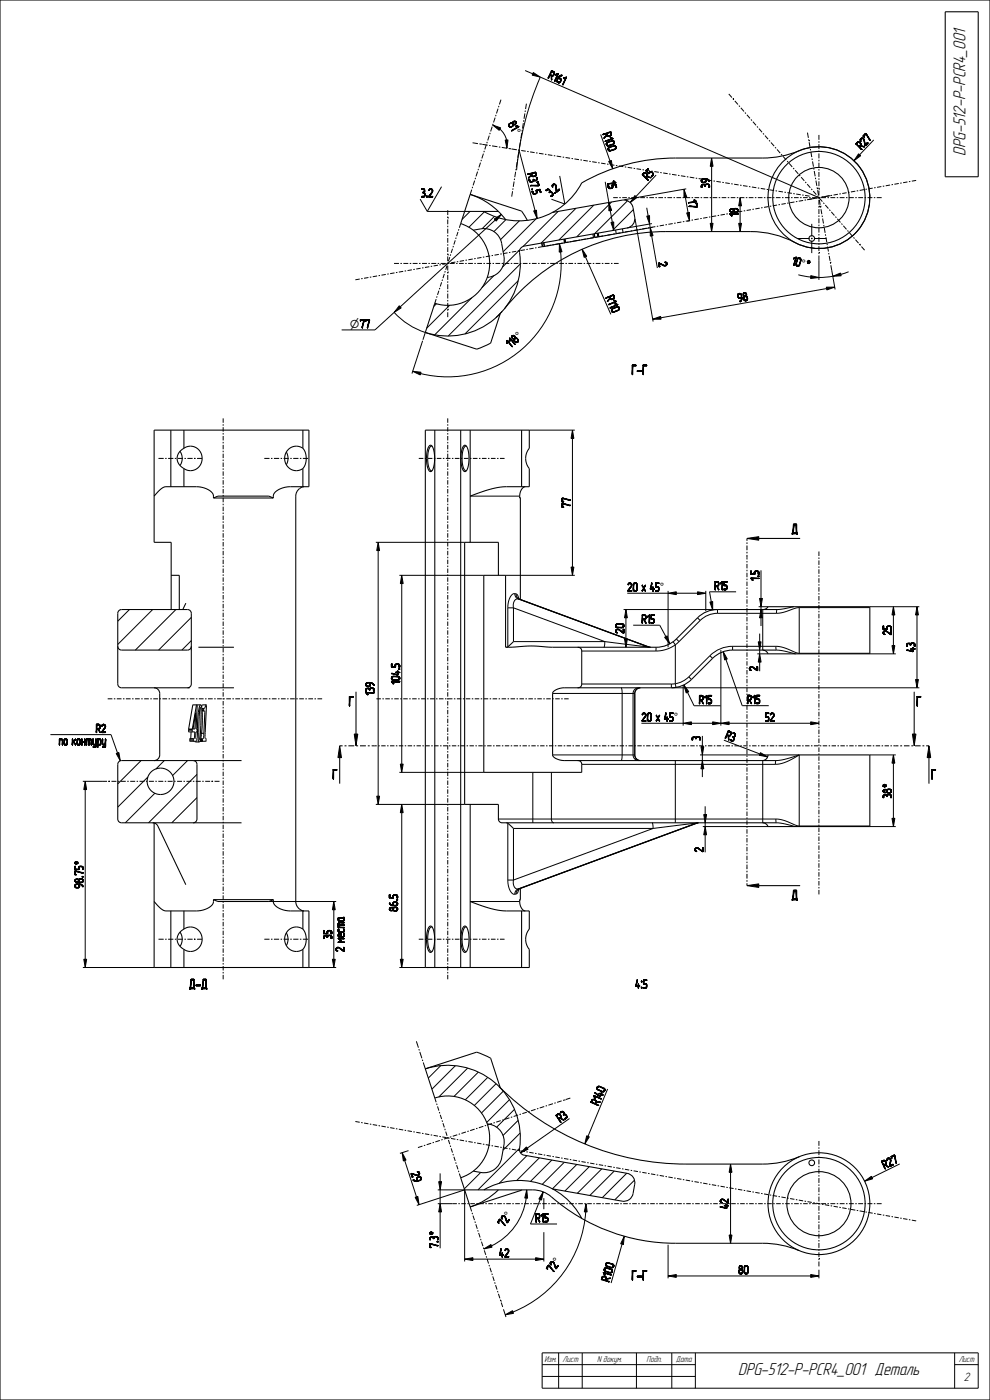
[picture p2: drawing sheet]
<svg xmlns="http://www.w3.org/2000/svg" width="420mm" height="594mm" viewBox="0 0 420 594" stroke-linecap="round" stroke-linejoin="round" font-family="sans-serif">
<defs><g id="words">
<g font-size="7.6">
<text x="409.6" y="66.2" transform="rotate(-90 409.6 66.2)">DPG-512-P-PCR4_001</text>
<text x="313.2" y="583.4">DPG-512-P-PCR4_001 Деталь</text>
</g>
<g font-size="5.9">
<text x="265.7" y="158.9">Г-Г</text>
<text x="77.4" y="419.5">Д-Д</text>
<text x="265.7" y="543.1">Г-Г</text>
</g>
<text font-size="5.3" x="408.9" y="585.8">2</text>
<g font-size="5.1">
<text x="232.3" y="33.1" transform="rotate(23 232.3 33.1)">R161</text>
<text x="215.3" y="52.6" transform="rotate(59 215.3 52.6)">81</text>
<text x="255.7" y="56.8" transform="rotate(71 255.7 56.8)">R100</text>
<text x="365.4" y="63.7" transform="rotate(-46 365.4 63.7)">R27</text>
<text x="223.8" y="73.6" transform="rotate(75 223.8 73.6)">R37.5</text>
<text x="257.6" y="77" transform="rotate(80 257.6 77)">15</text>
<text x="274.8" y="76.8" transform="rotate(-47 274.8 76.8)">R5</text>
<text x="178.6" y="83.6">3.2</text>
<text x="233.6" y="83.6" transform="rotate(-40 233.6 83.6)">3.2</text>
<text x="301" y="79.8" transform="rotate(-90 301 79.8)">39</text>
<text x="291.9" y="85" transform="rotate(80 291.9 85)">17</text>
<text x="313.1" y="91.9" transform="rotate(-90 313.1 91.9)">18</text>
<text x="279.3" y="111.4" transform="rotate(80 279.3 111.4)">2</text>
<text x="335.7" y="112.2" transform="rotate(15 335.7 112.2)">10°*</text>
<text x="256.9" y="126.2" transform="rotate(66 256.9 126.2)">R110</text>
<text x="313.1" y="128.2" transform="rotate(-10 313.1 128.2)">98</text>
<text x="216.5" y="147.8" transform="rotate(-41 216.5 147.8)">118</text>
<text x="242" y="215.6" transform="rotate(-90 242 215.6)">77</text>
<text x="266.1" y="250.8">20х 45°</text>
<text x="303" y="250.2">R15</text>
<text x="322" y="246.5" transform="rotate(-90 322 246.5)">1.5</text>
<text x="264.7" y="268.9" transform="rotate(-90 264.7 268.9)">20</text>
<text x="272.1" y="264.4">R15</text>
<text x="378.2" y="269.5" transform="rotate(-90 378.2 269.5)">25</text>
<text x="388.1" y="276.7" transform="rotate(-90 388.1 276.7)">43</text>
<text x="321.4" y="284.8" transform="rotate(-90 321.4 284.8)">2</text>
<text x="169.6" y="290.4" transform="rotate(-90 169.6 290.4)">104.5</text>
<text x="158.7" y="295.1" transform="rotate(-90 158.7 295.1)">139 H9</text>
<text x="296.5" y="298.6">R15</text>
<text x="316.9" y="298.5">R15</text>
<text x="272.1" y="306">20х 45°</text>
<text x="324.5" y="306">52</text>
<text x="40.6" y="310.8">R2</text>
<text x="24.9" y="316.1">по контуру</text>
<text x="297.1" y="314.2" transform="rotate(-90 297.1 314.2)">3</text>
<text x="307.4" y="313.2" transform="rotate(21 307.4 313.2)">R3</text>
<text x="378.2" y="338.8" transform="rotate(-90 378.2 338.8)">38*</text>
<text x="298.3" y="361.6" transform="rotate(-90 298.3 361.6)">2</text>
<text x="35.3" y="367.2" transform="rotate(-90 35.3 367.2)">*</text>
<text x="35.3" y="377" transform="rotate(-90 35.3 377)">98.75</text>
<text x="168.7" y="386.8" transform="rotate(-90 168.7 386.8)">86.5 h10</text>
<text x="140.7" y="398.5" transform="rotate(-90 140.7 398.5)">35</text>
<text x="146" y="403.9" transform="rotate(-90 146 403.9)">2 места</text>
<text x="267.6" y="419.3">4:5</text>
<text x="253.8" y="469.3" transform="rotate(-67 253.8 469.3)">R140</text>
<text x="237.6" y="476.3" transform="rotate(-35 237.6 476.3)">R3</text>
<text x="174.3" y="497.7" transform="rotate(72 174.3 497.7)">29</text>
<text x="375.2" y="496" transform="rotate(-26 375.2 496)">R27</text>
<text x="309.1" y="513" transform="rotate(-90 309.1 513)">42</text>
<text x="213.7" y="520.9" transform="rotate(-54 213.7 520.9)">72°</text>
<text x="227.1" y="518.5">R15</text>
<text x="185.8" y="529.6" transform="rotate(-90 185.8 529.6)">7.3*</text>
<text x="211.7" y="533.4">42</text>
<text x="234.4" y="540.4" transform="rotate(-54 234.4 540.4)">72°</text>
<text x="258.4" y="544.2" transform="rotate(-74 258.4 544.2)">R100</text>
<text x="313.2" y="540.5">80</text>
</g>
<g font-size="4.8">
<text x="217.3" y="55.8" transform="rotate(58 217.3 55.8)">°</text>
<text x="339.4" y="113.1" transform="rotate(15 339.4 113.1)">°</text>
<text x="148.4" y="139.1">⌀77</text>
<text x="148.4" y="139.1">⌀</text>
<text x="220.5" y="144.4" transform="rotate(-41 220.5 144.4)">°</text>
<text x="279.9" y="250.8">°</text>
<text x="285.9" y="306">°</text>
<text x="216.4" y="517.2" transform="rotate(-54 216.4 517.2)">°</text>
<text x="237.1" y="536.7" transform="rotate(-54 237.1 536.7)">°</text>
</g>
<g font-size="3.8">
<text x="231" y="577.8">Изм.</text>
<text x="238.7" y="577.8">Лист</text>
<text x="253.3" y="577.8">N докум.</text>
<text x="274.3" y="577.8">Подп.</text>
<text x="286.7" y="577.8">Дата</text>
<text x="406.7" y="577.8">Лист</text>
</g>
</g></defs>
<g fill="#000">
<path d="M226.2 30.8l3 1.9-3.4-.8zM209 53.1l3.4 1.1-.6 1.1zM214.3 59.4h1.2l-.4 3.5zM258.2 68.5l1.2-.4 .5 3.5zM301.9 67.1l.6 3.5h-1.2zM364.3 65.3l.8 .8-2.8 2.1zM209.7 92.9l3-1.9-2.2 2.8zM226.4 89.5l1.2-.3 .3 3.5zM258.3 85.9l1.2 3.4-1.2 .2zM259.2 94.4l1.2-.2v3.5zM269.3 83l.9 .8-2.8 2.1zM274.4 91.7l1.2-.2v3.5z"/>
<path d="M275.9 96.6l1.2 3.4-1.2 .2zM290.2 80.3l1.2 3.3-1.2 .2zM291.3 90.3l1.2-.2v3.6zM301.3 94.8h1.2l-.6 3.5zM314 83.9l.6 3.5h-1.2zM313.4 94.8h1.2l-.6 3.5zM237.3 103.4l1.1 3.4-1.2 .2zM247 105.8l1.9 2.9-1.1 .5zM344 117l3.4 .7-3.5 .5zM353.3 117.2l3.3-1.3 .3 1.1zM169.4 129.7l.8 .9-3 1.9zM276.9 135.4l3.4-1.2 .2 1.2z"/>
<path d="M350.6 121.8h3.5l-3.3 1.2zM175.1 157.5l3.5 .4-.3 1.2zM242.9 182.5l.6 3.5h-1.2zM160.4 230.1l.6 3.5h-1.2zM316.9 228.5l5-.8v1.5zM336 226.6l.3-.1zM336 226.6h.3zM336 226.6l.2 .1zM336.9 222.7l-.3 3.5h-.3zM336.1 226.2h.5zM336 226.3l.3 .2-.3 .1zM336.6 222.6h1.4z"/>
<path d="M336.6 222.5h1.4zM336.1 226.2h1.6zM336.7 222.5h1.2zM336.6 222.6l.3 .1-.6 3.5zM336.9 222.7l1.1-.1zM337.7 226.2h.5zM336.3 226.5l2-.2zM338 226.5l.3-.2zM338 226.6l.3-.3zM338 226.6h.3zM338 226.6l.2 .1zM170.4 244.1l.6 3.5h-1.2z"/>
<path d="M242.3 240.6h1.2l-.6 3.5zM265.5 258.6l.6 3.5h-1.2zM283.4 251.7l3.5-.6v1.2zM295.9 251.1l3.5 .6-3.5 .6zM301.2 255.4l1.1-.2 .1 3.6zM322.2 253.9h1.2l-.6 3.5zM322.8 258.6l.6 3.5h-1.2zM379 257.4l.6 3.5h-1.2zM389 257.4l.6 3.5h-1.2zM264.9 271.1h1.2l-.6 3.5zM282 270.4l1-.6 1.2 3.4zM306.8 276.5l1.7 3.1-1.1 .4z"/>
<path d="M322.3 277.4l.6 3.5h-1.2zM321.7 272.3h1.2l-.6 3.5zM378.4 273.9h1.2l-.6 3.5zM148.2 295.6h1.7zM148.2 295.7h1.7zM148.2 299.4h.3zM148.2 295.6h1.6zM148.2 299.5l.2-.1zM148.3 295.5h1.5zM148.2 299.4h.2zM148.3 295.5h1.4zM148.5 295.8h1.3z"/>
<path d="M148.2 295.6l1.6-.1zM148.5 295.8l1.4-.1zM290.1 290.6l2.1 2.9-1.1 .5zM389 295.6h1.7zM389 295.7h1.7zM389 299.4h.3zM389 295.6h1.6zM388.4 288.3h1.2l-.6 3.5zM389 299.5l.2-.1zM389.1 295.5h1.5zM389 299.4h.2zM389.1 295.5h1.4z"/>
<path d="M389.3 295.8h1.3zM389 295.6l1.6-.1zM389.3 295.8l1.4-.1zM144.1 316.4l.8 5h-1.5zM150.3 311.4h1.5l-.8 5zM289.8 306.9l3.5-.6v1.2zM305.8 306.9l3.5-.6v1.2zM302.3 306.3l3.5 .6-3.5 .6zM343.9 306.3l3.5 .6-3.5 .6zM387.1 311.4h1.5l-.8 5zM394.1 316.4l.8 5h-1.6zM36.2 331.5l.6 3.5h-1.2z"/>
<path d="M49.3 319.7l1.1-.4 .6 3.5zM141.3 326.6h1.7zM141.3 326.6l1.7 .1zM141.3 330.4h.2zM141.3 326.5h1.6zM141.3 330.5l.2-.1zM141.3 326.5h1.5zM141.5 326.8l1.4-.1zM141.5 326.8l1.5-.1zM169.8 324.2h1.2l-.6 3.5zM297.4 316.8h1.2l-.6 3.5zM298 322.7l.6 3.5h-1.2z"/>
<path d="M322.6 319.3l3.1 1.9-3.5-.7zM379 320.3l.6 3.5h-1.2zM395.2 326.6h1.7zM395.2 326.6h1.8zM395.2 326.6l1.7 .1zM395.2 330.4h.3zM395.3 326.5h1.6zM395.3 330.5l.2-.1zM395.3 326.5h1.5zM395.5 326.8l1.4-.1zM159.8 337.8h1.2l-.6 3.5zM170.4 341.3l.6 3.5h-1.2z"/>
<path d="M299.2 350.7l.6 3.5h-1.2zM298.6 345.6h1.2l-.6 3.5zM378.4 347.2h1.2l-.6 3.5zM316.9 375.8l5-.8v1.5zM336.6 377.9h1.4zM336.6 377.8l1.4 .1zM336.6 377.8h1.4zM336.7 377.8h1.2zM336.6 377.9l.3 .1-.6 3.5zM336.9 378l1.1-.1zM336.6 377.8h1.3zM141.6 382.5l.6 3.5h-1.2z"/>
<path d="M336 381.9l.3-.1zM336 382l.3-.1zM336 382h.2zM336.9 378l-.3 3.5h-.3zM336.1 381.5h.5zM336 381.6l.3 .2-.3 .1zM336 381.9h.3zM336.1 381.5h1.6zM337.7 381.5h.5zM336.3 381.8l2-.2zM338 381.8l.3-.2zM338 381.9l.3-.3z"/>
<path d="M338 382l.3-.1zM338 382h.2zM338 381.9h.3zM35.6 407h1.2l-.6 3.5zM141 407h1.2l-.6 3.5zM169.8 407h1.2l-.6 3.5zM170.6 489.1l1.7 3.1-1.2 .4zM220.8 489.1l2.5-2.5 .7 1zM248.9 481.9l1.1 .5-1.9 3zM309.9 493.9l.6 3.5h-1.2zM176.1 508l1.2-.4 .5 3.5zM186.7 510.7l.6 3.5h-1.2z"/>
<path d="M186.1 501.3h1.2l-.6 3.5zM223.5 504.8l.3 3.6-1.2-.1zM230.5 505.7l-.8 3.5-1.1-.5zM248.6 510.7l.5 3.5h-1.2zM366.8 501.2l2.9-2.1 .5 1.1zM197.1 534.2l3.5-.6v1.2zM205.3 529.9l3-1.9 .4 1.2zM227.2 533.6l3.5 .6-3.5 .6zM264.8 524.5l-.3 3.5-1.2-.3zM309.3 524h1.2l-.6 3.5zM214.3 557.9l3.1-1.8 .4 1.1zM283.4 541.4l3.5-.6v1.2z"/>
<path d="M343.9 540.8l3.5 .6-3.5 .6z"/>
</g>
<g fill="none" stroke="#000" stroke-width=".42">
<path d="M222.8 29.9l3.2 1.4M226.2 30.8l3 1.9-3.4-.8zM309.2 39.9l1.3 1.5M207.6 57.5l-.7 2.1M208 56.4l-.2 .6M208.8 53.7l-.7 2.1M209 53.1l3.4 1.1-.6 1.1zM209.2 52.5l-.2 .6M210 49.9l-.6 2.1M210.4 48.7l-.2 .6M211.3 46.1l-.7 2M211.7 44.9l-.2 .6"/>
<path d="M212.1 54.8a8.9 8.9 0 0 1 2.8 4.6M212.5 42.3l-.6 2M214.3 59.4h1.2l-.4 3.5zM220.9 59.3l-.1 .6M221.4 56.4l-.4 2.3M221.6 55.1l-.1 .7M222 52.2l-.3 2.3M222.2 51l-.1 .6M222.7 48.1l-.4 2.3M222.9 46.9l-.1 .6M223.3 44l-.3 2.3M254.8 57.1l4 11.2"/>
<path d="M310.9 41.9h.1M310.9 41.9l.4 .4M311.7 42.8l1.4 1.5M313.5 44.8l.4 .5M314.3 45.7l1.3 1.6M316 47.7l.4 .5M316.9 48.7l1.3 1.5M318.6 50.7l.4 .5M319.4 51.6l1.3 1.6M321.2 53.6l.4 .5M322 54.6l1.3 1.5M323.7 56.6l.4 .4"/>
<path d="M324.5 57.5l1.4 1.6M326.3 59.5l.4 .5M342.6 56.3l.4 2.2M343.1 59.1l.1 .6M343.2 59.7h.1M347.4 57.2v2.1M347.4 59.9v.7M370.7 59.4l-6 6.3M187.3 79.2l-6 10.5M200.5 60.6l2.3 .3M200.5 79.3l-.2 .6M201.4 76.6l-.7 2.1"/>
<path d="M201.8 75.4l-.2 .6M202.6 72.8l-.7 2M203 71.6l-.2 .6M203.4 61l.6 .1M203.9 69l-.7 2M204 61.1h.1M204.2 67.8l-.2 .6M204.6 61.2l2.3 .4M205.1 65.2l-.7 2M205.5 64l-.2 .6M206.3 61.4l-.6 2M206.7 60.2l-.2 .6"/>
<path d="M207.5 61.7l.6 .1M208.7 61.9l2.3 .4M211.6 62.3l.7 .1M212.9 62.5l2.3 .4M215.8 63l.6 .1M216.4 63.1h.1M217 63.2l2.3 .4M217.6 79.9l-.1 .6M218.1 77l-.4 2.3M218.3 75.8l-.1 .6M218.8 72.9l-.4 2.3M218.9 71.7v.6"/>
<path d="M219.2 72.2a128.8 128.8 0 0 1 10-39.5l118.2 51.2M219.4 68.8l-.4 2.2M219.6 67.5l-.1 .6M219.9 63.7h.3M220.1 64.6l-.4 2.3M220.2 63.7l.3 .1M220.2 63.7l6.8 25.6M220.3 63.4l-.1 .6M220.7 60.5l-.3 2.3M221.1 63.9l1.9 .3M223.7 64.3l.6 .1M224.9 64.4l1.9 .4"/>
<path d="M227.4 64.8l.6 .1M228.7 65l1.9 .3M231.2 65.4l.6 .1M232.4 65.6l1.9 .3M235 66l.6 .1M236.2 66.2l1.9 .3M237.5 74.6l2.1 12-5.7-2.1M238.7 66.6l.6 .1M239.9 66.8l2 .3M242.5 67.2l.6 .1M243.7 67.4l1.9 .3M246.2 67.8l.7 .1"/>
<path d="M247.5 68l1.9 .3M250 68.4l.6 .1M251.2 68.6l2 .3M253.8 69l.6 .1M255 69.2l1.9 .3M256.8 77.1l1.5 8.8M257.5 69.6l.6 .1M258.2 68.5l1.2-.4 .5 3.5zM258.8 69.8l1.9 .3M261.3 70.2l.6 .1M262.5 70.4l1.9 .3M265.1 70.8l.6 .1"/>
<path d="M266.3 71l1.9 .3M268.8 71.4l.6 .1M270.1 71.6l1.9 .3M272.6 72l.6 .1M273.8 72.2l1.9 .3M276.3 72.6l.7 .1M277.6 72.8l1.9 .3M278.4 74.3l-8.6 9.1M280.1 73.2l.6 .1M281.3 73.4l2 .3M283.9 73.8l.6 .1M285.1 74l1.9 .3"/>
<path d="M287.6 74.4l.7 .1M288.9 74.6l1.9 .3M291.4 75l.6 .1M292.6 75.2l1.9 .3M295.2 75.6l.6 .1M296.4 75.8l1.9 .3M298.9 76.2l.6 .1M300.2 76.4l1.9 .3M301.9 67.1l.6 3.5h-1.2zM301.9 70.6v24.2M302.7 76.8l.6 .1M303.9 77l1.9 .3"/>
<path d="M306.5 77.4l.6 .1M307.7 77.6l1.9 .3M310.2 78l.6 .1M311.4 78.2l2 .3M314 78.6l.6 .1M315.2 78.8l1.9 .3M317.7 79.2l.7 .1M319 79.4l1.9 .3M321.5 79.7l.6 .1M322.7 79.9l2 .3M327.1 60.5l1.3 1.5M328.8 62.5l.4 .4"/>
<path d="M329.6 63.4l1.4 1.5M331.4 65.4l.4 .5M332.2 66.4l1.3 1.5M333.9 68.4l.5 .4M334.8 69.3l1.3 1.5M336.5 71.3l.4 .5M337.3 72.2l1.4 1.6M339.1 74.2l.4 .5M339.9 75.2l1.3 1.5M341.6 77.2l.4 .4M342.4 78.1l1.4 1.6M343.3 60.3l.4 2.3"/>
<path d="M343.8 63.2l.1 .6M344 64.4l.4 2.2M344.5 67.3l.1 .6M344.7 68.5l.4 2.2M345.2 71.3l.1 .6M345.4 72.6l.4 2.2M345.9 75.4l.1 .6M346.1 76.6l.4 2.3M346.7 79.5l.1 .6M347.4 61.2v2M347.4 63.9v.6M347.4 65.1v2.1"/>
<path d="M347.4 67.8v.6M347.4 69.1v2M347.4 71.7v.7M347.4 73v2M347.4 75.7v.6M347.4 76.9v2.1M347.4 79.6v.6M364.3 65.3l.8 .8-2.8 2.1zM370.2 79.8l-1.8 .3M371.5 79.6l-.7 .1M373.9 79.2l-1.8 .3M375.1 78.9l-.6 .1"/>
<path d="M377.6 78.5l-1.8 .3M378.8 78.3l-.6 .1M381.3 77.8l-1.8 .4M382.5 77.6l-.6 .1M385 77.2l-1.9 .3M386.2 77l-.6 .1M388.7 76.5l-1.9 .4M178.2 84.5l3.1 5.2M181.3 89.7h15.8M190 92.5h.1M190 89.2v2M190 91.9v.6"/>
<path d="M190 93.1v2.1M190 95.8v.6M190 97v2.1M190 99.7v.6M194.3 98.4l-.6 1.8M194.7 97.2l-.2 .6M195.4 94.9l-.5 1.7M199.4 89.7l-3.4 3.4M200.1 80.4l-.6 2.1M205.5 89.8l-6.6 6.6M209.7 92.9l3-1.9-2.2 2.8zM209.8 91.8l-5.3 5.2"/>
<path d="M210.1 93.4l-40.3 36.8M214.7 93.2l-5.2 5.1M217.4 81.1l-.3 2.3M220.4 93.7l-8.1 8M226.4 89.5l1.2-.3 .3 3.5zM227.5 92.8l-14.1 14M236.8 89.7l-14.9 14.8M244.3 88.4l-14.7 14.8M251.9 87l-14.8 14.8M257.1 99.9l-.6 .1M258.3 85.9l1.2 3.4-1.2 .2zM258.9 89.4l.9 4.9"/>
<path d="M259.2 94.4l1.2-.2v3.5zM259.5 85.7l-14.8 14.8M259.6 99.4l-1.9 .4M260.1 83.9h2M260.8 99.2l-.6 .1M262.7 83.9h.6M263.3 98.8l-1.9 .3M264 83.9h1.9M264.5 98.6l-.6 .1M266.2 85.2l-14 14M266.6 83.9h.6M267 98.1l-1.9 .3"/>
<path d="M267.8 83.9h2M268.2 97.9l-.6 .1M268.7 88.9l-8.9 8.9M269.3 83l.9 .8-2.8 2.1zM269.4 92.9l7.7 43.5M270.4 83.9h.6M270.6 97.5l-1.8 .3M271.6 83.9h2M271.9 97.3l-.6 .1M274.2 83.9h.7M274.3 96.8l-1.8 .3M274.4 88.2l.6 3.4"/>
<path d="M274.4 91.7l1.2-.2v3.5zM275.5 83.9h1.9M275.6 96.6l-.7 .1M275.6 95l.3 1.6M275.9 96.6l1.2 3.4-1.2 .2zM276.6 94.9l-10.6 1.8M276.8 96.4l-12.5 2.3M278 96.2l-1.8 .3M278.1 83.9h.6M279.2 95.9l-.6 .2M279.3 83.9h2M281.7 95.5l-1.8 .3"/>
<path d="M281.9 83.9h.6M282.9 95.3l-.6 .1M283.1 83.9h2M285.4 94.9l-1.8 .3M285.7 83.9h.7M286.6 94.6l-.6 .1M287 83.9h2M289.1 94.2l-1.9 .3M289.6 83.9h.6M290.2 80.3l1.2 3.3-1.2 .2zM290.3 94l-.6 .1M290.8 83.9h2"/>
<path d="M291.1 80.1l-26.3 4.7M291.3 90.3l1.2-.2v3.6zM292.7 93.6l-1.2 .3M292.8 93.5l-1.9 .4M293.4 83.9h.6M294 93.3l-.6 .1M294.7 83.9h1.9M296.5 92.9l-1.9 .3M297.2 83.9h.7M297.7 92.7l-.6 .1M298.5 83.9h2M300.2 92.2l-1.9 .4"/>
<path d="M301.1 83.9h.6M301.3 94.8h1.2l-.6 3.5zM301.4 92l-.6 .1M302.3 83.9h2M303.8 91.6l-1.8 .3M304.9 83.9h.6M305.1 91.4l-.6 .1M306.2 83.9h1.9M307.5 90.9l-1.8 .4M308.8 83.9h.6M308.8 90.7l-.7 .1M310 83.9h2"/>
<path d="M311.2 90.3l-1.8 .3M312.4 90.1l-.6 .1M312.6 83.9h.6M313.4 94.8h1.2l-.6 3.5zM313.8 83.9h2M314 83.9l.6 3.5h-1.2zM314 87.4v7.4M314.9 89.6l-1.8 .3M316.1 89.4l-.6 .1M316.4 83.9h.6M317.7 83.9h1.9M318.6 89l-1.9 .3"/>
<path d="M319.8 88.7l-.6 .2M320.3 83.9h.6M321.5 83.9h2M322.3 88.3l-1.9 .3M323.5 88.1l-.6 .1M324.1 83.9h.6M325.3 80.3l.6 .1M325.3 83.9h2M326 87.7l-1.9 .3M326.5 80.5l1.9 .3M327.2 87.4l-.6 .1M327.9 83.9h.7"/>
<path d="M329 80.9l.6 .1M329.2 83.9h1.9M329.7 87l-1.9 .3M330.3 81.1l1.9 .3M330.9 86.8l-.6 .1M331.8 83.9h.6M332.8 81.5l.6 .1M333 83.9h2M333.3 86.3l-1.8 .4M334 81.7l1.9 .3M334.6 86.1l-.6 .1M335.6 83.9h.6"/>
<path d="M336.6 82.1l.6 .1M336.9 83.9h1.9M337 85.7l-1.8 .3M337.8 82.3l1.9 .3M338.3 85.5l-.6 .1M339.4 83.9h.7M340.3 82.7l.6 .1M340.7 83.9h2M340.7 85l-1.8 .4M341.6 82.9l1.9 .3M342 84.8l-.7 .1M343.3 83.9h.6"/>
<path d="M344.2 80.1l.4 .5M344.4 95v5.3M344.4 84.4l-1.8 .3M344.5 83.9h2M345 81.1l1.3 1.5M345.6 84.2l-.6 .1M346.5 84l-4 .7M346.7 83.1l.4 .4M346.8 80.1h.1M346.9 80.7l.4 2.2M347.4 87.5h.1M347.4 80.2h.1"/>
<path d="M347.4 80.9v2M347.4 83.5v.7v-.7M347.4 84.8v2.1M347.4 87.5v.6M347.4 88.7v2.1M347.4 91.4v.6M347.4 92.7v2M347.4 95.3v.7M347.4 96.6v2.1M347.4 99.3v.6M347.4 83.9h-.3h.6M347.6 84l1.3 1.5"/>
<path d="M347.6 84.8l.4 2.1M347.7 83.8l-.3 .1M348.1 87.5h.1M348.1 87.5l.1 .6M348.1 83.7l-1.8 .4M348.3 88.7l.4 2.2M348.4 83.9h2M348.8 91.5l.1 .6M349 92.7l.4 2.1M349.3 86l.4 .5M349.3 83.5l-.6 .1M349.5 95.4l.1 .7"/>
<path d="M349.7 96.7l.4 2.1M350.1 87l1.3 1.5M350.2 99.4l.1 .6M351 83.9h.7M351.8 83.1l-1.9 .3M351.9 89l.4 .4M352.3 83.9h2.1M352.3 83l-4 .7M352.7 89.9l1.3 1.5M353 82.9l-.6 .1M354.4 91.9l.4 .5M355 83.9h.6"/>
<path d="M355.2 92.8l1.4 1.6M355.5 82.4l-1.9 .4M356.2 83.9h2.1M356.7 82.2l-.6 .1M357 94.8l.4 .5M357.8 95.8l1.3 1.5M358.9 83.9h.6M359.2 81.8l-1.9 .3M359.5 97.8l.4 .5M360.2 83.9h2M360.3 98.7l1.4 1.6M360.4 81.6l-.6 .1"/>
<path d="M362.8 83.9h.7M362.9 81.1l-1.9 .3M364.1 80.9l-.6 .1M364.1 83.9h2.1M366.5 80.5l-1.8 .3M366.8 83.9h.6M367.8 80.2l-.6 .2M368 83.9h2.1M370.7 83.9h.6M372 83.9h2M152.6 118.4l-1.8 .3M153.8 118.2l-.6 .1"/>
<path d="M156.3 117.7l-1.8 .4M157.5 117.5l-.6 .1M160 117.1l-1.9 .3M161.2 116.9l-.6 .1M163.7 116.4l-1.9 .4M164.9 116.2l-.6 .1M167.2 111.8h2.1M167.4 115.8l-1.9 .3M168.6 115.6l-.6 .1M169.9 111.8h.6M171.1 115.1l-1.9 .4M171.1 111.8h2.1"/>
<path d="M172.3 114.9l-.6 .1M173.8 111.8h.7M174.7 114.5l-1.8 .3M175.1 111.8h2.1M176 114.3l-.6 .1M177.8 111.8h.6M178.4 113.8l-1.8 .3M179 111.8h2.1M179.7 113.6l-.7 .1M181.7 111.8h.7M182.1 113.2l-1.8 .3M183 111.8h2.1"/>
<path d="M183.3 112.9l-.6 .2M185.7 111.8h.6M185.8 112.5l-1.8 .3M186.9 111.8h2.1M187 112.3l-.6 .1M187.3 119.8l-.5 1.8M187.7 118.6l-.2 .6M188.5 116.2l-.6 1.8M188.9 115l-.2 .6M189.5 111.9l-1.9 .3M189.6 111.8h.7M189.7 112.7l-.6 1.7"/>
<path d="M190 115.4h.1M190 108.2h.1M190 101v2M190 103.6v.6M190 104.9v2M190 107.5v.7M190 108.8v2M190 111.5v.6M190 112.7v2.1M190 115.4v.6M190 116.7v2M190 119.4v.6"/>
<path d="M190 111.5l-.1 .6M190.7 111.6l-.6 .1M190.8 109.1l-.6 1.8M190.9 111.8h2M191.2 107.9l-.2 .6M192 105.5l-.6 1.8M192.4 104.4l-.2 .5M193.1 102l-.5 1.8M193.2 111.2l-1.9 .3M193.5 111.8h.6M193.5 100.8l-.2 .6M194.4 111l-.6 .1"/>
<path d="M194.8 111.8h1.9M196.9 110.5l-1.9 .4M197.4 111.8h.6M198.1 110.3l-.6 .1M198.6 111.8h2M200.6 109.9l-1.9 .3M201.2 111.8h.7M201.8 109.7l-.6 .1M202.5 111.8h2M204.3 109.2l-1.9 .4M205.1 111.8h.6M205.5 109l-.6 .1"/>
<path d="M206.3 111.8h2M207.9 108.6l-1.8 .3M209 111.8h.6M209.2 108.4l-.6 .1M209.5 117l-5.1 5.1M210.2 111.8h2M211.6 107.9l-1.8 .4M212.8 111.8h.7M212.9 107.7l-.7 .1M214.1 111.8h2M215.3 107.3l-1.8 .3M216.5 107.1l-.6 .1"/>
<path d="M216.7 111.8h.6M217.9 111.8h2M219 106.6l-1.8 .4M219.8 119.1l-22.5 22.6M220.2 106.4l-.6 .1M220.5 106l-7.3 7.3M220.6 111.8h.6M220.7 112l-30.5 30.5M221.8 111.8h2M222.7 106l-1.9 .3M223.9 105.8l-.6 .1M224.4 111.8h.6"/>
<path d="M225.7 111.8h2M226.4 105.3l-1.9 .3M227.6 105.1l-.6 .1M228.3 111.8h.6M229.5 111.8h2M230.1 104.7l-1.9 .3M231.3 104.4l-.6 .2M232.2 111.8h.6M233.4 111.8h2M233.8 104l-1.9 .3M235 103.8l-.6 .1M236 111.8h.6"/>
<path d="M237.3 111.8h2M237.3 103.4l1.1 3.4-1.2 .2zM237.4 103.4l-1.8 .3M237.8 106.9a48.1 48.1 0 0 1-59.4 51.6M238.7 103.1l-.6 .1M239.9 111.8h.6M241.1 111.8h2M241.1 102.7l-1.8 .3M242.4 102.5l-.7 .1M243.7 111.8h.7M244.8 102l-1.8 .4M245 111.8h2"/>
<path d="M246.1 101.8l-.7 .1M247 105.8l1.9 2.9-1.1 .5zM247.6 111.8h.6M248.4 109l10.8 24.4M248.5 101.4l-1.8 .3M248.9 111.8h2M249.7 101.2l-.6 .1M251.5 111.8h.6M252.2 100.7l-1.8 .4M252.7 111.8h2M253.4 100.5l-.6 .1M255.3 111.8h.7"/>
<path d="M255.9 100.1l-1.9 .3M256.6 111.8h2M259.2 111.8h.6M260.4 111.8h2M276.5 100.1l2.4 13.6M338.2 101.2h5.2M338.7 116.6l5.2 1M344 117l3.4 .7-3.5 .5zM344.1 101.2h.6M344.4 100.9v.6M344.4 102.1v5.3M345.3 101.2h5.3"/>
<path d="M347.4 107.1h.1M347.4 100.5v2.1M347.4 103.2v.6M347.4 104.5v2M347.4 107.1v.7M347.4 108.4v10.3M350.4 100.6l.4 2.2M350.9 103.4l.1 .6M351.1 104.6l.4 2.1M351.6 107.3l.1 .7M351.8 108.6l.4 2.1M352.3 111.3h.1"/>
<path d="M352.3 111.3l.1 .6M352.5 112.5l1.8 10.3M353.3 117.2l3.3-1.3 .3 1.1zM353.3 117.2l-5.9 .5M360 115.3l-3.3 1.1M362.1 100.7l.4 .5M362.9 101.7l1.3 1.5M364.6 103.7h.1M364.6 103.7l.5 .4M365.5 104.6l1.3 1.5M144.9 140h14.2l8.1-7.5a30.8 30.8 0 0 0 13.2 8.6l-1 3.1M169.4 129.7l.8 .9-3 1.9z"/>
<path d="M185 126.9l-.5 1.8M185.2 128.9l-1.2 1.1M185.4 125.7l-.2 .6M186.2 123.3l-.6 1.8M186.6 122.2l-.2 .5M190 131.2h.1M190 120.6v2.1M190 123.3v.6M190 124.6v2M190 127.3v.6M190 128.5v2.1M190 131.2v.6"/>
<path d="M190 132.5v2.1M190.8 129.5l-9.8 9.7M200.2 126.3l-15.8 15.7M213.1 132.1l-2.7 2.7M276.9 135.4l3.4-1.2 .2 1.2zM350.6 121.8h3.5l-3.3 1.2zM350.7 122.4l-70.3 12.4M175.1 157.5l3.5 .4-.3 1.2zM179.3 144.6l-4.5 13.9M94.7 177.5v1.9M190 177.5v1.9M67.2 194.5h2.3"/>
<path d="M70.1 194.5h.6M71.3 194.5h2.2M74.2 194.5h.6M75.4 194.5h2.2M78.3 194.5h.6M79.5 194.5h2.2M82.3 194.5h.1M82.3 194.5h.7M83.6 194.5h2.2M94.7 180v.6M94.7 181.2v1.9M94.7 183.7v.7"/>
<path d="M94.7 185v1.9M94.7 187.5v.6M94.7 188.7v1.9M94.7 191.2v.7M94.7 192.5v1.9M94.7 195v.6M94.7 196.2v1.9M94.7 198.7v.7M94.7 200v1.9M112.1 194.5h2.2M115 194.5h.6M116.2 194.5h2.2"/>
<path d="M119.1 194.5h.6M120.3 194.5h2.2M123.1 194.5h.7M124.4 194.5h2.2M127.2 194.5h.7M128.5 194.5h2.2M177.7 194.5h1.9M180.2 194.5h.7M181.5 194.5h1.9M184.1 194.5h.6M185.3 194.5h2M187.9 194.5h.6"/>
<path d="M189.1 194.5h2M190 180v.6M190 181.2v1.9M190 183.7v.7M190 185v1.9M190 187.5v.6M190 188.7v1.9M190 191.2v.7M190 192.5v1.9M190 195v.6M190 196.2v1.9M190 198.7v.7"/>
<path d="M190 200v1.9M191.7 194.5h.6M193 194.5h1.9M195.5 194.5h.7M196.8 194.5h2M199.4 194.5h.6M200.6 194.5h2M203.2 194.5h.6M204.4 194.5h2M207 194.5h.7M208.3 194.5h1.9M210.9 194.5h.6"/>
<path d="M212.1 194.5h2M224.6 182.5h19.3M242.9 182.5l.6 3.5h-1.2zM242.9 186v54.6M94.7 202.5v.6M94.7 203.7v1.9M94.7 206.2v.7M94.7 207.5v1.9M94.7 210v.6M94.7 211.2v1.9M94.7 213.7v.7M94.7 215v1.9"/>
<path d="M94.7 217.5v.6M94.7 218.7v1.9M190 202.5v.6M190 203.7v1.9M190 206.2v.7M190 207.5v1.9M190 210v.6M190 211.2v1.9M190 213.7v.7M190 215v1.9M190 217.5v.6M190 218.7v1.9"/>
<path d="M199.5 210.5h21M94.7 221.2v.7M94.7 222.5v1.9M94.7 225v.6M94.7 226.2v1.9M94.7 228.7v.6M94.7 230v1.8M94.7 232.5v.6M94.7 233.7v1.9M94.7 236.2v.6M94.7 237.5v1.8M94.7 240v.6"/>
<path d="M159.4 230.1h37.7M160.4 230.1l.6 3.5h-1.2zM160.4 233.6v104.2M190 221.2v.7M190 222.5v1.9M190 225v.6M190 226.2v1.9M190 228.7v.6M190 230v1.8M190 232.5v.6M190 233.7v1.9M190 236.2v.6"/>
<path d="M190 237.5v1.8M190 240v.6M316.9 228.5l5-.8v1.5zM316.9 236.4v1M316.9 238v.6M316.9 239.3v1.8M336 226.3h2.3zM336 226.3l.3 .2-.3 .1zM336 226.6l.3-.1zM336 226.6h.3zM336 226.6l.2 .1zM336 226.2h2.3"/>
<path d="M336 226.3h2.3M336 226.2h2.2zM336 226.2h2.3zM336.1 226.7h.1M336.1 226.2h2.1zM336.1 226.2h1.6zM336.1 226.2h.5zM336.3 226.2h.1M336.2 226.7h.1M336.3 226.5l2-.2zM336.6 222.6h1.4zM336.6 222.6l.3 .1-.6 3.5z"/>
<path d="M336.6 222.5h1.4zM336.7 222.5h1.2zM336.9 222.7l1.1-.1zM336.9 222.7l-.3 3.5h-.3zM337.7 222.7l.3-.1v3.6zM337.7 222.7l.3 3.5h-.3zM337.7 226.2h.5zM337.9 222.6v3.6M338 226.5l.3-.2zM338 226.6l.3-.3zM338 226.6h.3zM338 226.6l.2 .1z"/>
<path d="M338.1 226.7h.1M338.2 226.7h.1M347.4 234v1.9M347.4 236.5v.7M347.4 237.8v1.9M54.9 258.6l-4.9 5M64.8 258.6l-14.8 14.8M74.6 258.6l-17.2 17.2M94.7 241.2v1.9M94.7 243.7v.6M94.7 245v1.8M94.7 247.5v.6"/>
<path d="M94.7 248.7v1.9M94.7 251.2v.6M94.7 252.5v1.8M94.7 255v.6M94.7 256.2v1.9M94.7 258.7v.6M94.7 260v1.8M169.4 244.1h35.8M170.4 244.1l.6 3.5h-1.2zM170.4 247.6v76.6M190 241.2v1.9M190 243.7v.6"/>
<path d="M190 245v1.8M190 247.5v.6M190 248.7v1.9M190 251.2v.6M190 252.5v1.8M190 255v.6M190 256.2v1.9M190 258.7v.6M190 260v1.8M214.5 244.1h29.4M215.4 257.9v16.5M215.4 257.9h2.4"/>
<path d="M217.8 257.9v14.3h38.8M217.8 257.9l38.8 14.3M218.4 251.9l.5 .1M218.4 251.9a3.4 3.4 0 0 0-2.7 3.3l-.3 2.7M218.4 251.9a2.3 2.3 0 0 0 1.4 2.2M218.9 252l.7 .5 .5 1.5M218.9 252l.5 1.4 1 .8M219.8 254.1l.6 .1M219.8 254.1a2.5 2.5 0 0 0-2 3.5v.3M219.8 254.1l55.1 20.4M220.4 254.2l54.8 20.3M220.4 254.2l.1 .1"/>
<path d="M242.3 240.6h1.2l-.6 3.5zM264.5 258.6h39.9v1.6M265.5 258.6l.6 3.5h-1.2zM266.1 251.7h17.3M283.4 251.7l3.5-.6v1.2zM283.4 250.7v23.9M286.9 251.7h9M295.9 251.1l3.5 .6-3.5 .6zM299.4 250.7v8.6M301.2 255.4l1.1-.2 .1 3.6zM312.3 251.1h-11.3l.8 4.2M316.9 241.8v.6"/>
<path d="M316.9 243v1.9M316.9 245.5v.6M316.9 246.8v1.8M316.9 249.3v.6M316.9 250.5v1.9M316.9 253v.6M316.9 254.3v1.8M316.9 256.8v.6M316.9 258v1.9M321.8 257.4h4M322.2 253.9h1.2l-.6 3.5zM322.8 258.6l.6 3.5h-1.2z"/>
<path d="M322.8 242v11.9M322.8 257.4v1.2M323.6 258.6v17.2M336.7 257.4l-7.1 1.2-.2 1.6M339.1 257.8l-2 .4a22.7 22.7 0 0 1-7.7 2M339.1 257.8h29.9M339.1 257.8v19.4M339.1 257.4v.4M347.4 240.3v.6M347.4 241.6v1.9M347.4 244.1v.6M347.4 245.3v1.9"/>
<path d="M347.4 247.9v.6M347.4 249.1v1.9M347.4 251.6v.7M347.4 252.9v1.9M347.4 255.4v.6M347.4 256.7v1.9M347.4 259.2v.6M369 257.4h21M379 257.4l.6 3.5h-1.2zM389 257.4l.6 3.5h-1.2zM81.2 262l-13.9 13.8M81.2 271.8l-4 4"/>
<path d="M94.7 262.5v.6M94.7 263.7v1.9M94.7 266.2v.6M94.7 267.5v1.8M94.7 270v.6M94.7 271.2v1.9M94.7 273.7v.6M94.7 274.9v1.9M94.7 277.4v.7M94.7 278.7v1.9M190 262.5v.6M190 263.7v1.9"/>
<path d="M190 266.2v.6M190 267.5v1.8M190 270v.6M190 271.2v1.9M190 273.7v.6M190 274.9v1.9M190 277.4v.7M190 278.7v1.9M246.8 276.2h31.5M256.6 272.2l18.3 2.3M256.6 272.2l-.4 2.4M264.9 271.1h1.2l-.6 3.5z"/>
<path d="M265.5 262.1v9M268.6 265.3h11.3l2.6 4.8M274.9 274.5l.8 .1M274.9 274.5h.3M275.2 274.5l.5 .1M275.2 274.5h.1M275.7 274.6h.3M278.5 274.6l-.2 1.6M282 270.4l1-.6 1.2 3.4zM285.6 272.3l.9 1.3M286.5 273.6a14.1 14.1 0 0 1-8.2 2.6M286.5 273.6v16.5"/>
<path d="M286.9 271.1l1.2 1.1M288.1 272.2l-1.6 1.4M295.9 262.1l1.1 1.2M297 263.3l-8.9 8.9M301.2 278.2l-9 9M301.2 278.2l1.1 1.1M304.4 260.2a10.4 10.4 0 0 0-7.4 3.1M304.4 260.2h25M305.8 275.8v32.1M306.8 276.5l1.7 3.1-1.1 .4zM308 279.8l6.9 19.6h11.2M310.8 274.2a13.6 13.6 0 0 0-9.6 4"/>
<path d="M310.8 274.2h18.3M310.8 274.2v1.6M316.9 260.5v.7M316.9 261.8v1.9M316.9 264.3v.6M316.9 265.5v1.9M316.9 268v.7M316.9 269.3v1.9M316.9 271.8v.6M316.9 273v1.9M316.9 275.5v.7M316.9 276.8v1.9"/>
<path d="M316.9 279.3v.6M321.3 277.4h4.5M321.7 272.3h1.2l-.6 3.5zM322.3 277.4l.6 3.5h-1.2zM322.3 268.8v3.5M322.3 275.8v1.6M322.8 262.1v3.5M329.1 274.2l.2 1.6 2.8 .3 5.4 1.3M329.1 274.2a33 33 0 0 1 9.5 2.9l.5 .1M339.1 277.2v.2M339.1 277.2h29.9M347.4 260.4v2"/>
<path d="M347.4 263v.6M347.4 264.2v1.9M347.4 266.8v.6M347.4 268v1.9M347.4 270.5v.7M347.4 271.8v1.9M347.4 274.3v.6M347.4 275.6v1.9M347.4 278.1v.6M347.4 279.3v1.9M369 277.4h11M378.4 273.9h1.2l-.6 3.5z"/>
<path d="M379 260.9v13M389 260.9v27.4M45.7 296.5h2M48.3 296.5h.6M49.5 296.5h2M52.2 296.5h.6M53.4 296.5h2M56 296.5h.7M57.3 296.5h2M59.9 296.5h.6M61.2 296.5h2M63.8 296.5h.6"/>
<path d="M65 296.5h2M67.6 296.5h.7M68.9 296.5h2M71.5 296.5h.6M72.8 296.5h2M75.4 296.5h.6M76.6 296.5h2M79.3 296.5h.6M80.5 296.5h2M83.1 296.5h.6M84.4 296.5h2M87 296.5h.6"/>
<path d="M88.2 296.5h2M90.9 296.5h.6M92.1 296.5h2M94.7 281.2v.6M94.7 282.4v1.9M94.7 284.9v.7M94.7 286.2v1.9M94.7 288.7v.6M94.7 289.9v1.9M94.7 292.4v.7M94.7 293.7v1.9M94.7 296.2v.6"/>
<path d="M94.7 297.4v1.9M94.7 299.9v.7M94.7 296.5h.7M96 296.5h2M98.6 296.5h.6M99.8 296.5h2M102.5 296.5h.6M103.7 296.5h2M106.3 296.5h.7M107.6 296.5h2M110.2 296.5h.6M111.5 296.5h2"/>
<path d="M114.1 296.5h.6M115.3 296.5h2M117.9 296.5h.7M119.2 296.5h2M121.8 296.5h.6M123.1 296.5h2M125.7 296.5h.6M126.9 296.5h2M129.6 296.5h.6M130.8 296.5h2M133.4 296.5h.6M134.7 296.5h2"/>
<path d="M148.2 295.6h1.7zM148.2 295.7h1.7zM148.2 295.7l.3 .1-.3 3.6zM148.2 299.4h.3zM148.2 299.4h.2zM148.2 295.6l1.6-.1zM148.2 295.6h1.6zM148.2 299.5l.2-.1zM148.2 299.5h.1M148.4 299.5h.1M148.3 295.5h1.4zM148.3 295.5h1.5z"/>
<path d="M148.3 299.5h.1M148.3 295.7v3.7M148.5 295.8h1.3zM148.5 295.8l1.4-.1zM148.5 295.8v3.6h-.3zM149.7 295.8h.1M159.7 296.5h1.9M162.2 296.5h.7M163.5 296.5h1.9M166 296.5h.6M167.3 296.5h1.9M169.8 296.5h.6"/>
<path d="M171.1 296.5h1.9M173.6 296.5h.6M174.9 296.5h1.9M177.4 296.5h.6M178.6 296.5h2M181.2 296.5h.6M182.4 296.5h2M185 296.5h.6M186.2 296.5h2M188.8 296.5h.6M190 281.2v.6M190 282.4v1.9"/>
<path d="M190 284.9v.7M190 286.2v1.9M190 288.7v.6M190 289.9v1.9M190 292.4v.7M190 293.7v1.9M190 296.2v.6M190 297.4v1.9M190 299.9v.7M190 296.5h1.9M192.6 296.5h.6M193.8 296.5h1.9"/>
<path d="M196.4 296.5h.6M197.6 296.5h1.9M200.2 296.5h.6M201.4 296.5h1.9M204 296.5h.6M205.2 296.5h1.9M207.7 296.5h.7M209 296.5h1.9M211.5 296.5h.7M212.8 296.5h1.9M215.3 296.5h.7M216.6 296.5h1.9"/>
<path d="M219.1 296.5h.6M220.4 296.5h1.9M222.9 296.5h.6M224.2 296.5h1.9M226.7 296.5h.6M228 296.5h1.9M230.5 296.5h.6M231.8 296.5h1.9M234.3 296.5h.6M234.4 294.2h34.9M235.5 296.5h2M238.1 296.5h.6"/>
<path d="M239.3 296.5h2M246.8 290.2h38M263.5 291.8l.4 2.4v26.3l-.4 2.2M269.3 294.2v26.1M270.9 291.8a2.38 2.38 0 0 0-2.3 2.4v26.1a2.38 2.38 0 0 0 2.3 2.4M271.6 291.8a2.38 2.38 0 0 0-2.3 2.4M284.8 290.2l.1 1.6h105.1M286.5 290.1l-1.7 .1M286.5 290.1l.3 1.6M289.8 290.7v17.2M290.1 290.6l2.1 2.9-1.1 .5zM291.7 293.7l2.8 5.7h11.2"/>
<path d="M292.2 287.2a10.4 10.4 0 0 1-5.7 2.9M292.2 287.2l1.1 1.1M316.9 280.5v1.9M316.9 283v.7M316.9 284.3v1.9M316.9 286.8v.6M316.9 288v1.9M316.9 290.5v.7M316.9 291.8v1.9M316.9 294.3v.6M316.9 295.5v1.9M316.9 298v.7"/>
<path d="M316.9 299.3v1.9M347.4 281.9v.6M347.4 283.1v1.9M347.4 285.6v.7M347.4 286.9v1.9M347.4 289.4v.6M347.4 290.7v1.9M347.4 293.2v.6M347.4 294.5v1.9M347.4 297v.6M347.4 298.2v1.9M388.4 288.3h1.2l-.6 3.5z"/>
<path d="M389 295.6h1.7zM389 295.7h1.7zM389 295.7l.3 .1-.3 3.6zM389 299.4h.3zM389 299.4h.2zM389 295.6l1.6-.1zM389 295.6h1.6zM389 299.5l.2-.1zM389 299.5h.1M389.2 299.5h.1M389.1 295.5h1.4zM389.1 295.5h1.5z"/>
<path d="M389.1 299.5h.1M389.1 295.7v3.7M389.3 295.8h1.3zM389.3 295.8l1.4-.1zM389.3 295.8v3.6h-.3zM390.5 295.8h.1M21.4 311.7h25.7l2.8 7.8M49.3 319.7l1.1-.4 .6 3.5zM94.7 301.2v1.9M94.7 303.7v.6M94.7 304.9v1.9M94.7 307.4v.7"/>
<path d="M94.7 308.7v1.9M94.7 311.2v.6M94.7 312.4v1.9M94.7 314.9v.7M94.7 316.2v1.9M94.7 318.7v.6M94.7 319.9v1.9M144.1 316.4l.8 5h-1.5zM150.3 311.4h1.5l-.8 5zM158.9 316.4h.9M160.5 316.4h.6M161.7 316.4h1.9"/>
<path d="M164.2 316.4h.6M165.5 316.4h1.8M168 316.4h.6M169.2 316.4h1.9M171.7 316.4h.6M173 316.4h1.8M175.5 316.4h.6M176.7 316.4h1.9M179.2 316.4h.6M180.5 316.4h1.8M183 316.4h.6M184.2 316.4h1.9"/>
<path d="M186.7 316.4h.6M187.9 316.4h1.9M190 301.2v1.9M190 303.7v.6M190 304.9v1.9M190 307.4v.7M190 308.7v1.9M190 311.2v.6M190 312.4v1.9M190 314.9v.7M190 316.2v1.9M190 318.7v.6"/>
<path d="M190 319.9v1.9M190.4 316.4h.7M191.7 316.4h1.9M194.2 316.4h.6M195.4 316.4h1.9M197.9 316.4h.7M199.2 316.4h1.9M201.7 316.4h.6M202.9 316.4h1.9M205.4 316.4h.7M206.7 316.4h1.9M209.2 316.4h.6"/>
<path d="M210.4 316.4h1.9M212.9 316.4h.6M214.2 316.4h1.8M216.7 316.4h.6M217.9 316.4h1.9M220.4 316.4h.6M221.7 316.4h1.8M224.2 316.4h.6M225.4 316.4h1.9M227.9 316.4h.6M229.2 316.4h1.8M231.7 316.4h.6"/>
<path d="M232.9 316.4h1.9M235.4 316.4h.6M236.7 316.4h1.8M239.1 316.4h.7M240.4 316.4h1.9M242.9 316.4h.6M244.1 316.4h1.9M246.6 316.4h.7M247.9 316.4h1.9M250.4 316.4h.6M251.6 316.4h1.9M254.1 316.4h.7"/>
<path d="M255.4 316.4h1.9M257.9 316.4h.6M259.1 316.4h1.9M261.6 316.4h.7M262.9 316.4h1.9M265.4 316.4h.6M266.6 316.4h1.9M269.1 316.4h.6M270.4 316.4h1.8M272.1 306.9h17.7M272.9 316.4h.6M274.1 316.4h1.9"/>
<path d="M276.6 316.4h.6M277.9 316.4h1.8M280.4 316.4h.6M281.6 316.4h1.9M284.1 316.4h.6M285.4 316.4h1.8M287.9 316.4h.6M289.1 316.4h1.9M289.8 306.9l3.5-.6v1.2zM291.6 316.4h.6M292.8 316.4h1.9M293.3 306.9h9"/>
<path d="M295.3 316.4h.7M296.6 316.4h1.9M297.4 316.8h1.2l-.6 3.5zM298 312.2v4.6M299.1 316.4h.6M300.3 316.4h1.9M302.3 306.3l3.5 .6-3.5 .6zM302.8 316.4h.7M304.1 316.4h1.9M305.8 306.9l3.5-.6v1.2zM306.6 316.4h.6M307.1 314l15.3 5.9"/>
<path d="M307.8 316.4h1.9M309.3 306.9h34.6M310.3 316.4h.7M311.6 316.4h1.9M314.1 316.4h.6M315.3 316.4h1.9M316.9 301.8v.6M316.9 303v1.9M316.9 305.5v.7M316.9 306.8v1.9M316.9 309.3v.6M316.9 310.6v1.8"/>
<path d="M316.9 313.1v.6M316.9 314.3v1.9M316.9 316.8v.6M316.9 318.1v1.8M317.8 316.4h.7M319.1 316.4h1.8M321.6 316.4h.6M322.6 319.3l3.1 1.9-3.5-.7zM322.8 316.4h1.9M325.3 316.4h.6M326.6 316.4h1.8M329.1 316.4h.6"/>
<path d="M330.3 316.4h1.9M332.8 316.4h.6M334.1 316.4h1.8M336.6 316.4h.6M337.8 316.4h1.9M340.3 316.4h.6M341.6 316.4h1.8M343.9 306.3l3.5 .6-3.5 .6zM344.1 316.4h.6M345.3 316.4h1.9M347.4 300.8v.6M347.4 302v1.9"/>
<path d="M347.4 304.5v.7M347.4 305.8v1.9M347.4 308.3v.6M347.4 309.6v1.9M347.4 312.1v.6M347.4 313.3v2M347.4 315.9v.6M347.4 317.1v1.9M347.4 319.7v.6M347.8 316.4h.6M349 316.4h1.9M351.5 316.4h.7"/>
<path d="M352.8 316.4h1.9M355.3 316.4h.6M356.5 316.4h1.9M359 316.4h.7M360.3 316.4h1.9M362.8 316.4h.6M364 316.4h1.9M366.5 316.4h.7M367.8 316.4h1.9M370.3 316.4h.6M371.5 316.4h1.9M374 316.4h.6"/>
<path d="M375.3 316.4h1.8M377.8 316.4h.6M379 316.4h1M387.1 311.4h1.5l-.8 5zM394.1 316.4l.8 5h-1.6zM35.2 331.5h10.2M36.2 331.5l.6 3.5h-1.2zM36.2 335v72M46 331.5h.1M46 331.5h.7M47.3 331.5h2.1M50 331.5h.6"/>
<path d="M51.3 331.5h2.1M54 331.5h.6M55.2 331.5h2.1M58 331.5h.6M59.2 331.5h2.1M59.8 322.7l-9.8 9.9M61.9 331.5h.7M62.8 329.7l-12.8 12.7M63.2 331.5h2.1M65.7 336.6l-12.5 12.5M65.9 331.5h.6M67.2 331.5h2.1"/>
<path d="M69.7 322.7l-3.5 3.6M69.9 331.5h.6M71.1 331.5h2.1M73.9 331.5h.6M75.1 331.5h2.1M77.8 331.5h.7M79.1 331.5h2.1M79.6 322.7l-6.4 6.4M81.8 331.5h.6M83.1 331.5h2.1M83.6 328.6l-20.6 20.5M83.6 338.4l-10.7 10.7"/>
<path d="M85.8 331.5h.6M87 331.5h2.2M89.8 331.5h.1M89.8 331.5h.6M91 331.5h2.1M94.7 322.4v.6M94.7 323.7v1.8M94.7 326.2v.6M94.7 327.4v1.9M94.7 329.9v.6M94.7 331.2v1.8M94.7 333.7v.6"/>
<path d="M94.7 334.9v1.9M94.7 337.4v.6M94.7 338.7v1.8M141.3 326.6h1.7zM141.3 326.6l1.7 .1zM141.3 326.6l.2 .2-.2 3.6zM141.3 330.4h.2zM141.3 326.5h1.6zM141.3 330.5l.2-.1zM141.3 330.5h.1M141.5 330.5h.1M141.3 326.5h1.5z"/>
<path d="M141.4 330.5h.1M141.4 326.6v3.8M141.5 326.8l1.4-.1zM141.5 326.8l1.5-.1zM141.5 326.8v3.6h-.2zM142.8 326.8h.1M159.8 337.8h1.2l-.6 3.5zM169.4 327.7h35.8M169.8 324.2h1.2l-.6 3.5zM190 322.4v.6M190 323.7v1.8M190 326.2v.6"/>
<path d="M190 327.4v1.9M190 329.9v.6M190 331.2v1.8M190 333.7v.6M190 334.9v1.9M190 337.4v.6M190 338.7v1.8M226 327.7v21.4M233.9 327.7v20l.4 1 .7 .4M234.4 320.3h34.9M246.8 324.3h82.1M269.3 320.3a2.38 2.38 0 0 0 2.3 2.4"/>
<path d="M286.5 322.7v26.4M297 320.3h28.8M298 322.7l.6 3.5h-1.2zM298 320.3v2.4M298 326.2v3.5M316.9 320.6v.6M316.9 321.8v1.9M316.9 324.3v.6M316.9 325.6v1.8M316.9 328.1v.6M316.9 329.3v1.9M316.9 331.8v.6"/>
<path d="M316.9 333.1v1.8M316.9 335.6v.6M316.9 336.8v1.9M316.9 339.3v.6M323.6 322.7v26.4M339.1 320.3a38.9 38.9 0 0 1-10 2.5l-.2 1.5M339.1 320.3a20 20 0 0 1-10.2 4M339.1 320.3v30.2M347.4 320.9v1.9M347.4 323.4v.7M347.4 324.7v1.9M347.4 327.2v.6"/>
<path d="M347.4 328.5v1.9M347.4 331v.6M347.4 332.2v1.9M347.4 334.8v.6M347.4 336v1.9M347.4 338.5v.7M347.4 339.8v1.9M369 320.3h11M379 320.3l.6 3.5h-1.2zM379 323.8v23.4M395.2 326.6h1.7zM395.2 326.6h1.8z"/>
<path d="M395.2 326.6l1.7 .1zM395.2 326.6l.3 .2-.3 3.6zM395.2 330.4h.3zM395.3 326.5h1.6zM395.3 330.5l.2-.1zM395.3 330.5h.1M395.5 330.5h.1M395.3 326.5h1.5zM395.4 330.5h.1M395.4 326.6v3.8M395.5 326.8l1.4-.1zM395.5 326.8v3.6h-.3z"/>
<path d="M396.8 326.8h.1M94.7 341.2v.6M94.7 342.4v1.9M94.7 344.9v.6M94.7 346.2v1.8M94.7 348.7v.6M94.7 349.9v1.9M94.7 352.4v.6M94.7 353.7v1.8M94.7 356.2v.6M94.7 357.4v1.9M94.7 359.9v.6"/>
<path d="M159.4 341.3h37.7M170.4 341.3l.6 3.5h-1.2zM170.4 344.8v62.2M190 341.2v.6M190 342.4v1.9M190 344.9v.6M190 346.2v1.8M190 348.7v.6M190 349.9v1.9M190 352.4v.6M190 353.7v1.8M190 356.2v.6"/>
<path d="M190 357.4v1.9M190 359.9v.6M211.4 347.5h117.7M215.4 349.3v24.1M276.7 349.1l.4 2.4M277.1 351.5h-59.3v21.9M277.1 351.5l-59.3 21.9M295.4 349.2l.8-.1-.5 .1M295.4 349.2l-18.3 2.3M295.4 349.2h.3M295.4 349.2l-75.6 28M295.7 349.2l-75.3 27.9"/>
<path d="M295.7 349.2h.1M298.2 350.7h27.6M298.6 345.6h1.2l-.6 3.5zM299.2 350.7l.6 3.5h-1.2zM299.2 342.1v3.5M299.2 349.1v1.6M299.2 354.2v7.4M316.9 340.6v1.8M316.9 343.1v.6M316.9 344.3v1.9M316.9 346.8v.6M316.9 348.1v1.8"/>
<path d="M316.9 350.6v.6M316.9 351.8v1.9M316.9 354.3v.7M316.9 355.6v1.9M316.9 358.1v.6M316.9 359.3v1.9M329.1 347.5l.2 1.6 2.8 .3 5.4 1.3M329.1 347.5a32.9 32.9 0 0 1 9.5 2.9l.5 .1M339.1 350.5v.2M339.1 350.5h29.9M347.4 342.3v.6M347.4 343.6v1.9"/>
<path d="M347.4 346.1v.6M347.4 347.4v1.9M347.4 349.9v.6M347.4 351.1v1.9M347.4 353.7v.6M347.4 354.9v1.9M347.4 357.4v.7M347.4 358.7v1.9M369 350.7h11M378.4 347.2h1.2l-.6 3.5zM94.7 361.2v1.8M94.7 363.7v.6"/>
<path d="M94.7 364.9v1.9M94.7 367.4v.6M94.7 368.6v1.9M94.7 371.1v.7M94.7 372.4v1.9M94.7 374.9v.6M94.7 376.1v1.9M94.7 378.6v.7M94.7 379.9v1.9M190 361.2v1.8M190 363.7v.6M190 364.9v1.9"/>
<path d="M190 367.4v.6M190 368.6v1.9M190 371.1v.7M190 372.4v1.9M190 374.9v.6M190 376.1v1.9M190 378.6v.7M190 379.9v1.9M215.4 373.4a5.7 5.7 0 0 0 2.8 6.1l.2-.1M215.4 373.4h2.4M217.8 373.4a2.63 2.63 0 0 0 2 3.8M218.9 379.3l-.5 .1"/>
<path d="M219.8 377.2a2.3 2.3 0 0 0-1.4 2.2M220.1 377.3l-.5 1.5-.7 .5M220.4 377.1l-.6 .1M220.4 377.1l-.3 .1a2.34 2.34 0 0 0-1.2 2.1M220.5 377l-.1 .1M316.9 375.8l5-.8v1.5zM316.9 361.8v.7M316.9 363.1v1.9M316.9 365.6v.6M316.9 366.8v1M336.6 377.9h1.4zM336.6 377.9l.3 .1-.6 3.5z"/>
<path d="M336.6 377.8h1.4zM336.6 377.8l1.4 .1zM336.6 377.8h1.3zM336.7 377.8h1.2zM336.9 378l1.1-.1zM336.9 378l-.3 3.5h-.3zM337.7 378l.3-.1v3.6zM337.7 378l.3 3.5h-.3zM337.9 377.9v3.6M347.4 361.2v.6M347.4 362.5v1.9M347.4 365v.6"/>
<path d="M347.4 366.2v2M347.4 368.8v.6M347.4 370v1.9M347.4 372.6v.6M347.4 373.8v1.9M347.4 376.3v.7M347.4 377.6v1.9M67.2 398.5h2.3M70.1 398.5h.6M71.3 398.5h2.2M74.2 398.5h.6M75.4 398.5h2.2"/>
<path d="M78.3 398.5h.6M79.5 398.5h2.2M82.3 398.5h.1M82.3 398.5h.7M83.6 398.5h2.2M94.7 382.4v.6M94.7 383.6v1.9M94.7 386.1v.7M94.7 387.4v1.9M94.7 389.9v.6M94.7 391.1v1.9M94.7 393.6v.7"/>
<path d="M94.7 394.9v1.9M94.7 397.4v.6M94.7 398.6v1.9M112.1 398.5h2.2M114.1 382.5h28.5M115 398.5h.6M116.2 398.5h2.2M119.1 398.5h.6M120.3 398.5h2.2M123.1 398.5h.7M124.4 398.5h2.2M127.2 398.5h.7"/>
<path d="M128.5 398.5h2.2M141.6 382.5l.6 3.5h-1.2zM141.6 386v21M177.7 398.5h1.9M180.2 398.5h.7M181.5 398.5h1.9M184.1 398.5h.6M185.3 398.5h2M187.9 398.5h.6M189.1 398.5h2M190 382.4v.6M190 383.6v1.9"/>
<path d="M190 386.1v.7M190 387.4v1.9M190 389.9v.6M190 391.1v1.9M190 393.6v.7M190 394.9v1.9M190 397.4v.6M190 398.6v1.9M191.7 398.5h.6M193 398.5h1.9M195.5 398.5h.7M196.8 398.5h2"/>
<path d="M199.4 398.5h.6M199.5 382.5h21M200.6 398.5h2M203.2 398.5h.6M204.4 398.5h2M207 398.5h.7M208.3 398.5h1.9M210.9 398.5h.6M212.1 398.5h2M336 381.6h2.3zM336 381.6l.3 .2-.3 .1zM336 381.9l.3-.1z"/>
<path d="M336 382l.3-.1zM336 381.9h.3zM336 382h.2zM336 381.6h2.3M336 381.7h2.3M336 381.5h2.2zM336 381.5h2.3zM336.1 382h.1M336 381.5h2.3M336.1 381.5h2.1zM336.1 381.5h1.6zM336.1 381.5h.5z"/>
<path d="M336.3 381.5h.1M336.2 382h.1M336.3 381.8l2-.2zM337.7 381.5h.5zM338 381.8l.3-.2zM338 381.9l.3-.3zM338 382l.3-.1zM338 381.9h.3zM338 382h.2zM338.1 382h.1M338.2 382h.1M35.2 410.5h30.2"/>
<path d="M35.6 407h1.2l-.6 3.5zM94.7 401.1v.7M94.7 402.4v1.9M94.7 404.9v.6M94.7 406.1v1.9M94.7 408.6v.7M94.7 409.9v1.9M94.7 412.4v.6M94.7 413.6v1.9M131.1 410.5h11.5M141 407h1.2l-.6 3.5zM169.4 410.5h11"/>
<path d="M169.8 407h1.2l-.6 3.5zM190 401.1v.7M190 402.4v1.9M190 404.9v.6M190 406.1v1.9M190 408.6v.7M190 409.9v1.9M190 412.4v.6M190 413.6v1.9M176.6 441.8l.9 2.7M177.7 445.1l.2 .6M178.1 446.3l.9 2.7"/>
<path d="M179.2 449.6l.2 .6M179.6 450.8l.8 2.7M187 452.2l-5.3 5.2M193.2 452.2l-10 9.9M198.4 453.2l-12.2 12.2M202.9 454.9l-10.3 10.3M206.9 457.1l-9.5 9.6M210.4 459.8l-9.2 9.2M150.8 475.8l1.8 .4M153.2 476.3l.6 .1M153.8 476.4h.1M154.5 476.5l1.8 .3"/>
<path d="M156.9 476.9l.6 .1M158.1 477.1l1.9 .4M160.6 477.6l.6 .1M161.8 477.8l1.9 .3M164.3 478.2l.6 .1M165.5 478.5l1.9 .3M168 478.9l.6 .1M169.2 479.1l1.9 .3M171.7 479.5l.6 .2M172.9 479.8l1.8 .3M184.5 465.9l.5 1.8M185.2 468.2l.2 .6"/>
<path d="M185.6 469.4l.6 1.8M186.4 471.8l.2 .6M186.8 473l.5 1.8M187.5 475.4l.2 .6M187.9 476.6l.6 1.7M188.7 478.9l.2 .6M198.9 479.9l-.6 .2M201.4 479.1l-1.9 .6M202.6 478.7l-.6 .2M205.1 477.9l-2 .6M206.2 477.5l-.5 .2M208.7 476.7l-1.9 .6"/>
<path d="M209.9 476.3l-.6 .2M212.4 475.5l-1.9 .6M213.5 463l-9.2 9.2M213.6 475.1l-.6 .2M216.1 474.3l-1.9 .6M216.1 466.6l-9.6 9.7M217.3 473.9l-.6 .2M218.3 470.7l-7.6 7.6M219.8 475.4l-6.4 6.4M219.8 473.1l-1.9 .6M221 472.7l-.6 .2M223.5 471.9l-1.9 .6"/>
<path d="M224.7 471.5l-.6 .2M227.2 470.7l-1.9 .6M228.4 470.3l-.6 .2M230.9 469.5l-1.9 .6M232.1 469.1l-.6 .2M234.6 468.3l-1.9 .6M235.8 467.9l-.6 .2M238.3 467.1l-1.9 .6M239.5 466.7h.1M239.5 466.7l-.6 .2M241.6 474.6l-17.9 12.5M242 465.9l-2 .6"/>
<path d="M257.8 462l-8.3 20.1M170.6 489.1l1.7 3.1-1.2 .4zM171.7 492.4l5 15.4M173.3 488.2l-3.6 1.2M175.4 480.2l.6 .1M176.6 480.4l1.8 .3M179 480.9l.7 .1M179.2 486.3l-1.9 .6M180.3 481.1l1.8 .3M180.4 485.9l-.6 .2M182.7 481.5l.6 .1M182.9 485.1l-1.9 .6"/>
<path d="M184 481.7l1.8 .4M184.1 484.7l-.6 .2M186.4 482.2l.6 .1M186.6 483.9l-1.9 .6M186.7 497.8v3.5M187.6 482.4l1.9 .3M187.8 483.5l-.6 .2M189.1 480.1l.6 1.8M189.9 482.5l.1 .6M190.1 482.8l.6 .1M190.2 483.7l.6 1.8M190.3 482.7l-1.9 .6"/>
<path d="M191 486l.2 .6M191.3 483l1.9 .4M191.4 487.2l.6 1.8M191.5 482.3l-.6 .2M192.2 489.6l.2 .6M192.6 490.8l.5 1.8M193.3 493.2l.2 .6M193.7 494.4l.6 1.7M193.8 483.5l.6 .1M194 481.5l-1.9 .6M194.5 496.7l.2 .6M194.9 497.9l.6 1.8"/>
<path d="M195 483.7l1.9 .3M195.2 481.1l-.6 .2M197.5 484.1l.6 .1M197.7 480.3l-1.9 .6M198.7 484.3l1.9 .4M201.2 484.8l.6 .1M202.4 485l1.9 .3M203.9 497.5l-6.9 6.9M204.9 485.4l.6 .1M206.1 485.6l1.8 .4M208.6 486.1l.6 .1M209.8 486.3l1.8 .3"/>
<path d="M212.2 486.7l.7 .1M213.5 487l1.8 .3M215.9 487.4l.6 .1M217.2 487.6l1.8 .3M219.6 488l.6 .2M220.4 487.2l-17.6 17.6M220.7 480.7l-7.3 7.3M220.8 489.1l2.5-2.5 .7 1zM220.8 488.3l1.9 .3M223.3 488.7l.6 .1M223.5 490.3l-11.7 11.8M224.5 488.9l1.9 .3"/>
<path d="M227 489.4l.6 .1M228.2 489.6l1.9 .3M228.8 491.3l-9.6 9.6M230.7 490l.6 .1M231.9 490.2l1.9 .4M234.1 492.2l-9.1 9.1M234.4 490.7l.6 .1M235.6 490.9l1.8 .3M238.1 491.3l.6 .1M239.3 491.5l1.8 .4M239.4 493.1l-9.4 9.4M241.7 492l.7 .1"/>
<path d="M243 492.2l1.8 .3M244.7 494.1l-10.3 10.3M245.4 492.6l.7 .1M246.7 492.8l1.8 .4M248.9 481.9l1.1 .5-1.9 3zM249.1 493.3l.6 .1M250 495l-10.4 10.4M250.4 493.5l1.8 .3M252.8 493.9l.6 .1M254 494.1l1.9 .4M255.3 495.9l-10.4 10.4M256.5 494.6l.6 .1"/>
<path d="M257.7 494.8l1.9 .3M260.2 495.2l.6 .1M260.6 496.9l-10.4 10.3M261.4 495.5l1.9 .3M263.9 495.9l.6 .1M265.1 496.1l1.9 .3M265.9 497.8l-10.4 10.4M267.6 496.5l.6 .2M268.8 496.8l1.8 .3M271.3 497.2l.6 .1M272.5 497.4l1.8 .3M274.9 497.9l.7 .1"/>
<path d="M276.2 498.1l1.8 .3M278.6 498.5l.6 .1M279.9 498.7l1.8 .4M282.3 499.2l.6 .1M283.6 499.4l1.8 .3M286 499.8l.6 .1M309.9 493.9l.6 3.5h-1.2zM309.9 497.4v26.6M347.4 484.1v2.1M347.4 486.8v.6M347.4 488v2.1M347.4 490.7v.6"/>
<path d="M347.4 492v2M347.4 494.7v.6M347.4 495.9v2.1M347.4 498.6v.6M347.4 499.8v2.1M381.7 493.8l-11.8 5.8M176.1 508l1.2-.4 .5 3.5zM185.7 510.7h8.1M185.7 504.8h11.4M186.1 501.3h1.2l-.6 3.5zM186.7 510.7l.6 3.5h-1.2zM186.7 504.8v5.9"/>
<path d="M186.7 514.2v15.4M194.5 510.7h.6M195.7 510.7h1.9M197.1 504.8v30.4M197.1 504.8l-20.3 6.6M198.3 510.7h.6M199.5 512.1l.6 1.9M199.5 510.7h2M200.3 514.6l.2 .6M200.7 515.8l.6 1.9M201.5 518.3l.2 .6M201.9 519.4l.6 2"/>
<path d="M202.1 510.7h.6M203.3 510.7h2M205.9 510.7h.6M207.2 510.7h1.9M209.7 510.7h.6M211 510.7h1.9M213.5 510.7h.7M214.8 510.7h1.9M217.4 510.7h.6M218.6 510.7h1.9M221.2 510.7h.6M222.4 510.7h2"/>
<path d="M223.2 508.3a26.3 26.3 0 0 1-14.7 20.3M223.5 504.8l.3 3.6-1.2-.1zM225 510.7h.6M226.2 510.7h2M228.8 510.7h.6M229.2 508.9l-4.1 10.4h11.2M230 510.7h2M230.5 505.7l-.8 3.5-1.1-.5zM230.7 508.3v4.8M232.6 510.7h.6M233.9 510.7h1.9M236.4 510.7h.7"/>
<path d="M237.7 510.7h1.9M240.3 510.7h.6M241.5 510.7h1.9M244.1 510.7h.6M245.3 510.7h2M247.9 510.7h.6M248.5 514.2a49.6 49.6 0 0 1-30.9 42.5M248.6 510.7l.5 3.5h-1.2zM249.1 510.7h2M251.7 510.7h.6M252.9 510.7h2M255.5 510.7h.6"/>
<path d="M256.8 510.7h1.9M259.3 510.7h.7M260.6 510.7h1.9M263.1 510.7h.7M264.4 510.7h1.9M267 510.7h.6M268.2 510.7h2M269.2 500.7l-8.4 8.4M270.8 510.7h.6M272 510.7h2M274.6 510.7h.6M275.8 510.7h2"/>
<path d="M278.4 510.7h.6M279.7 510.7h1.9M282.2 510.7h.7M283.5 510.7h1.9M286 510.7h.7M287.2 500l1.9 .4M287.3 510.7h1.9M289.7 500.5l.6 .1M289.9 510.7h.6M290.9 500.7l1.9 .3M291.1 510.7h2M293.4 501.1l.6 .1"/>
<path d="M293.7 510.7h.6M294.6 501.3l1.9 .4M294.9 510.7h2M297.1 501.8l.6 .1M297.5 510.7h.6M298.3 502l1.9 .3M298.7 510.7h2M300.8 502.4l.6 .1M301.3 510.7h.6M302 502.6l1.8 .4M302.6 510.7h1.9M304.5 503.1l.6 .1"/>
<path d="M305.1 510.7h.7M305.7 503.3l1.8 .3M306.4 510.7h1.9M308.1 503.7l.7 .1M308.9 510.7h.7M309.4 504l1.8 .3M310.2 510.7h1.9M311.8 504.4l.6 .1M312.8 510.7h.6M313.1 504.6l1.8 .3M314 510.7h2M315.5 505l.6 .2"/>
<path d="M316.6 510.7h.6M316.7 505.3l1.9 .3M317.8 510.7h2M319.2 505.7l.6 .1M320.4 510.7h.6M320.4 505.9l1.9 .3M321.6 510.7h2M322.9 506.4l.6 .1M324.1 506.6l1.9 .3M324.2 510.7h.6M325.5 510.7h1.9M326.6 507l.6 .1"/>
<path d="M327.8 507.2l1.9 .4M328 510.7h.7M329.3 510.7h1.9M330.3 507.7l.6 .1M331.5 507.9l1.8 .3M331.8 510.7h.7M333.1 510.7h1.9M334 508.3l.6 .1M335.2 508.5l1.8 .4M335.7 510.7h.6M336.9 510.7h2M337.7 509l.6 .1"/>
<path d="M338.9 509.2l1.8 .3M339.5 510.7h.6M340.7 510.7h2M341.3 509.6l.7 .1M342.6 509.8l1.8 .4M343.3 510.7h.6M344.5 510.7h2M345 510.3l.6 .1M346.3 510.5l1.8 .3M347.1 510.7h.6M347.4 502.5v.6M347.4 503.8v2"/>
<path d="M347.4 506.5v.6M347.4 507.7v2.1M347.4 510.4v.6M347.4 511.6v2.1M347.4 514.3v.6M347.4 515.6v2M347.4 518.3v.6M347.4 519.5v2.1M348.4 510.7h2M348.7 510.9l.6 .1M349.9 511.1l1.9 .4M351 510.7h.7"/>
<path d="M352.3 510.7h2.1M352.4 511.6l.6 .1M353.6 511.8l1.9 .3M355 510.7h.6M356.1 512.2l.6 .1M356.2 510.7h2.1M357.3 512.5l1.9 .3M358.9 510.7h.6M359.8 512.9l.6 .1M360.2 510.7h2M361 513.1l1.9 .3M362.8 510.7h.7"/>
<path d="M363.5 513.5l.6 .2M364.1 510.7h2.1M364.7 513.8l1.8 .3M366.8 510.7h.6M366.8 501.2l2.9-2.1 .5 1.1zM367.2 514.2l.6 .1M368 510.7h2.1M368.4 514.4l1.8 .3M370.7 510.7h.6M370.8 514.9l.7 .1M372 510.7h2M372.1 515.1l1.8 .3"/>
<path d="M374.5 515.5l.6 .1M375.8 515.7l1.8 .4M378.2 516.2l.6 .1M379.5 516.4l1.8 .3M381.9 516.8l.6 .1M383.1 517l1.9 .4M385.6 517.5l.6 .1M386.8 517.7l1.9 .3M197.1 534.2l3.5-.6v1.2zM200.6 534.2h26.6M202.7 521.9l.2 .6M203.1 523.1l.6 1.9"/>
<path d="M203.9 525.6l.2 .6M204.3 526.8l.6 1.9M205.1 529.3l.2 .6M205.3 529.9l3-1.9 .4 1.2zM205.5 530.5l.6 1.9M206.3 533l.2 .6M206.7 534.2l.6 1.9M207.5 536.7l.2 .6M207.9 537.9l.6 1.9M227.2 533.6l3.5 .6-3.5 .6zM230.7 522.8v12.4M263.9 527.9l-4.6 16.5"/>
<path d="M264.8 524.5l-.3 3.5-1.2-.3zM283.4 528.1v14.3M309.3 524h1.2l-.6 3.5zM347.4 534h.1M347.4 522.2v.6M347.4 523.4v2.1M347.4 526.1v.7M347.4 527.4v2M347.4 530.1v.6M347.4 531.3v2.1M347.4 534v.6M347.4 535.2v2.1"/>
<path d="M347.4 538.7v3.7M208.7 540.4l.2 .6M209.1 541.6l.6 1.9M209.9 544.1l.2 .6M210.2 545.3l.7 1.9M211.1 547.8l.2 .5M211.4 548.9l.7 1.9M212.3 551.4l.2 .6M212.5 552h.1M212.6 552.6l.7 1.9M213.6 555.5l1.1 3.3M214.3 557.9l3.1-1.8 .4 1.1z"/>
<path d="M283.4 541.4l3.5-.6v1.2zM286.9 541.4h57M343.9 540.8l3.5 .6-3.5 .6zM230 574h185v15h-185zM230 579h65M237 574v15M247 574v15M270 574v15M285 574v15M295 574v15M405 579h10M405 574v15"/>
<path d="M230 584h65"/>
</g>
<g fill="none" stroke="#000" stroke-width=".45">
<path d="M0 0h420v594h-420zM401 5h14v70h-14zM339.1 63.9a40 40 0 0 1-15.5 3.2h-37.1a80 80 0 0 0-39.7 10.5 30 30 0 0 1-41.6 12.1M339.1 63.9a21.6 21.6 0 0 1 25.8 7.3M339.1 64a21.6 21.6 0 0 0-13.3 18.9 21.6 21.6 0 0 0 11.5 20M364.9 71.2a21.6 21.6 0 0 1-1.2 26.8M197.1 89.7h14.3M199.5 82.5l21.8 7.1 2.4 3.9M199.5 82.5a30.8 30.8 0 0 1 15 10.7M199.5 82.5l-4.1 12.4a17.8 17.8 0 0 1 11.5 22.4 17.8 17.8 0 0 1-22.4 11.4l-4.1 12.4M200.8 97.7a9.5 9.5 0 0 1 9.3 1l1.5 1.5 .9 2 1.3 6.6a7.7 7.7 0 0 1-7.1 8.9M234.4 90.1l29.5-5.2a4 4 0 0 1 4.7 3.3l.7 3.9a4 4 0 0 1-3.3 4.6l-43.6 7.7-1 .4-.7 .8a4.3 4.3 0 0 0-.1 3.3 30.8 30.8 0 0 1-40.2 32.2"/>
<path d="M251.5 99.3l.3 1.6-11.8 2-.3-1.5M252.1 99.2l.3 1.6M253.4 99l.3 1.5M253.5 98.9l.3 1.6M253.6 98.9l.3 1.6M253.8 98.9l.3 1.6M261.2 97.6l.2 1.6M264.1 97.1l.2 1.6-11.9 2.1M363.7 98a21.6 21.6 0 0 1-26.4 4.9M230.7 103l.3 1.5M239.2 101.5l.3 1.5M239.5 101.4l.2 1.6"/>
<path d="M239.8 103l-9.6 1.7-.4-1.6M337.3 102.9a40 40 0 0 0-18.8-4.6h-36a88 88 0 0 0-68.6 32.8M212.2 133l-4 12.6-6 2.6-21.8-7.1M72.5 182.5v24M76.4 191.5a5.4 5.4 0 0 1 0 6M78 190.2a4.6 4.6 0 0 0-2.9 4.3 4.6 4.6 0 0 0 2.9 4.3M78 190.2a5.1 5.1 0 0 1 7.8 4.3 5.1 5.1 0 0 1-7.8 4.3M78 182.5v7.7M78 198.8v7.7M121.5 191.8a5.4 5.4 0 0 1 0 5.4M128.5 190.2a5.1 5.1 0 0 0-7.7 4.3 5.1 5.1 0 0 0 7.7 4.3M128.5 190.2a7.2 7.2 0 0 1 0 8.6"/>
<path d="M128.5 182.5v7.7M128.5 198.8v7.7M182.2 189.1a1.13 1.13 0 0 1 1.2 .1 1.13 1.13 0 0 1 .4 1.1l.3 .9a11 11 0 0 1-1.2 8.8 1.61 1.61 0 0 1-1.5-1.8l-.3-1.1a11.3 11.3 0 0 1 1.1-8zM183.4 189.4l-.4-.1a2.23 2.23 0 0 0-1.3 2.3 8.9 8.9 0 0 0 1.2 8.1l.5-.1M184.5 182.5v228M195.4 182.5v228M196.8 189.1a1.13 1.13 0 0 1 1.2 .1 1.13 1.13 0 0 1 .4 1.1l.3 .9a11 11 0 0 1-1.2 8.8 1.61 1.61 0 0 1-1.6-1.8l-.2-1.1a11.3 11.3 0 0 1 1.1-8zM198 189.4l-.4-.1a2.23 2.23 0 0 0-1.3 2.3 8.9 8.9 0 0 0 1.2 8.1l.5-.1M199.5 182.5v47.6M221.3 182.5v24M65.4 210.5a8.3 8.3 0 0 1 5-4h12.9a7.2 7.2 0 0 1 7.3 3.8v1M90.6 211.3l1.8-.8h21.7l1.8 .8"/>
<path d="M90.6 211.3h25.3M115.9 211.3v-.8a6.4 6.4 0 0 1 6.4-4h8.8v-24h-65.7v47.6h7.2v28.5M129 206.5h-.5a4.2 4.2 0 0 0-3 4v172a4.2 4.2 0 0 0 3.2 4h.3M199.5 210.5a44.2 44.2 0 0 1 15.4-4h9.7v-7.7a6.7 6.7 0 0 1 0-8.6v-7.7h-44.2v228h44.2v-7.7a6.7 6.7 0 0 1 0-8.6v-7.7h-9.7a42.2 42.2 0 0 1-15.4-4M220.5 211l.3 .3M220.8 211.3v43.1M222.8 206.5a3.6 3.6 0 0 0-2.3 4v.8h.3M316.9 228.5v1M316.9 230.1v.7M316.9 231.5v2M316.9 234.1v.7M316.9 235.5v.9"/>
<path d="M321.9 228.5h17.6M72.6 244.1h3.5v14.5M78.8 255.9l-1.2 2.7M211.4 244.1v-14h-14.3v111.2h14.3v6.2a1.61 1.61 0 0 0 1.6 1.6h116.4M219.9 253.8l56.1 20.8M323.7 258.6l1-.2 1.1-1h43.2v19.8v.2h-43.2l-.8-1.1-1.4-.5M329.6 258.6h-25.2a12 12 0 0 0-8.5 3.5l-9 9a12 12 0 0 1-8.4 3.5h-44.1a79.8 79.8 0 0 0-18.5 0h-1.4v-30.5h-9.3v83.6h41.6v-3.4a1.55 1.55 0 0 0-1.7-1.6M50 274.2l.4 1.2 1.2 .4h28l1.1-.4 .5-1.2M81.2 275.6v.2M84.2 274.6h15M217.8 272.2l-2.1 2-.9 .4M245.1 274.6a1.55 1.55 0 0 1 1.7 1.6v14a1.55 1.55 0 0 1-1.7 1.6"/>
<path d="M329.4 275.8h-18.6a12 12 0 0 0-8.5 3.5l-9 9a12 12 0 0 1-8.4 3.5h-45.6a4.7 4.7 0 0 0-4.9 2.4v26.1a4.7 4.7 0 0 0 4.9 2.4h89.9M65.4 291.8l1.5 .5 .6 .9 .3 1v26.1l-.6 1.5-.8 .7-1 .2M79.6 291.8a1.6 1.6 0 0 0 1.6-1.6v-30l-.5-1.1-1.1-.5h-28l-1.2 .5-.4 1.1v29.9l.4 1.2 1.2 .5h28.9M81.8 299.1l-1.8 10.2M81.8 299.1h.1M83.4 299.1l-1.8 10.2M83.4 299.1h.1M83.6 299.1l-.4 10.2h.5M84.2 291.8h15M85.1 299.1l.5 1.5M85.1 299.1h-3.3M85.1 299.1l-.7 1.8-.6 5.5 .1 6.1 .6 2.3"/>
<path d="M87.5 299.1l-1 1.5M87.5 299.1l-.5 13.4v.7l.4 .3v.9M87.5 299.1h-1.6l-.4 .8M151 293.5v17.9M271.6 291.8l-1.4 .6-.6 .8-.3 1v26.1l.3 1 .6 .8 1.4 .6M387.8 293.5v17.9M80 309.8v.7h2.6l-.1 2.5-.4 .4M80 309.8h1.6M80 309.6v.2M80 309.6h1.6M80 309.3h1.6M80 309.3v.3"/>
<path d="M80.5 314v.5h2.9M80.5 314h1.6M80.5 313.5v.5M80.5 313.5h1.6M80.6 313.4l-.1 .1M80.6 313.4h1.5M81.1 310.5l-.2 2.5-.3 .4M81.6 309.8v.7M81.6 309.6v.2M81.6 309.3v.3M82.1 314v.5M82.1 313.5v.5"/>
<path d="M82.1 313.4v.1M82.7 314.5l.2 .3h1.6M83 302.4l-.3 6.9h-.8zM83.4 314.5h.1M83.7 309.3v.1M83.7 309.4l-.1 1.1h-.5l-.1 2.4 .4 .6v1M84.8 314.5h2.6M84.9 314.4h1M84.9 314.2h1M85 300.1l.2 5.8-.6 7.9-.2-6.4zM85.1 313.7h.8M85.2 313.4h.8"/>
<path d="M85.5 311.1h1M85.6 300.6l.1 8.5-.5 4.3-.7 1.4M85.6 300.6h.9M85.6 300.7h.8M85.7 300.8h.7M85.7 301.3h.7M85.7 301.5h.7M85.7 301.6l1.1 .1 .1 .3-.4 9.1M85.9 314.4v.1M85.9 314.5h.1M85.9 313.7v.7M85.9 313.4v.3"/>
<path d="M86.4 301.5v.1M86.4 300.8v.7M86.4 300.7v.1M86.5 300.6l-.1 .1M86.5 311.1l-.1 2-.4 .3M87.4 314.5h.1M87.4 314.4h.1M144.1 316.4h1.2M146.2 316.4h.8M147.8 316.4h2.5M151.1 316.4h.8M152.7 316.4h2.5"/>
<path d="M156 316.4h.9M157.7 316.4h1.2M380 316.4h1.1M381.9 316.4h.8M383.5 316.4h2.3M386.6 316.4h.8M388.2 316.4h2.4M391.3 316.4h.8M392.9 316.4h1.2M82 322.7a1.6 1.6 0 0 1 1.6 1.6v23.2a1.6 1.6 0 0 1-1.6 1.6M102.5 322.7h-50.9l-1.2 .5-.4 1.1v23.2l.2 .8 .6 .6 .8 .2h50.9M144.1 321.4v11.1"/>
<path d="M323.6 322.7l1.6-.8 .6-1.6h43.2v30.4h-43.2l-.8-1.2-1.4-.4M394.1 321.4v11.1M64.8 349.1l1.2 .3 1 1.1 11.8 24.9M65.4 349.2v61.3h65.7v-24h-7.9a7.2 7.2 0 0 1-7.2-3.8l-.1-1M199.5 341.3v69.2M214.8 349.1l.9 .4 2.1 2M296.5 349.1l-76 27.9-.6 .5M220.8 376.9v4.8M316.9 367.8v1M316.9 369.4v.7M316.9 370.8v2M316.9 373.4v.7"/>
<path d="M316.9 374.8v1M321.9 375.8h17.6M72.5 386.5v24M76.4 395.5a5.4 5.4 0 0 1 0 6M78 394.2a4.6 4.6 0 0 0-2.9 4.3 4.6 4.6 0 0 0 2.9 4.3M78 394.2a5.1 5.1 0 0 1 7.8 4.3 5.1 5.1 0 0 1-7.8 4.3M78 386.5v7.7M90.6 381.7l1.8 .8h21.7l1.8-.8M90.6 381.7v.8a6.4 6.4 0 0 1-6.4 4h-13.8a8.3 8.3 0 0 1-5-4M90.6 381.7h25.3M121.5 395.8a5.4 5.4 0 0 1 0 5.4M128.5 394.2a5.1 5.1 0 0 0-7.7 4.3 5.1 5.1 0 0 0 7.7 4.3"/>
<path d="M128.5 394.2a7.2 7.2 0 0 1 0 8.6M128.5 386.5v7.7M182.1 393.2a.95 .95 0 0 1 1.1-.1 .95 .95 0 0 1 .5 .9 12.1 12.1 0 0 1-.7 10 1.32 1.32 0 0 1-1.6-1.6 13.1 13.1 0 0 1 .7-9.2zM183.4 393.4l-.2-.1a1.37 1.37 0 0 0-1.3 1.5 9.7 9.7 0 0 0 1 8.9l.5-.1M196.7 393.2a.95 .95 0 0 1 1.1-.1 .95 .95 0 0 1 .5 .9 12.1 12.1 0 0 1-.7 10 1.32 1.32 0 0 1-1.6-1.6 13.1 13.1 0 0 1 .7-9.2zM198 393.4l-.3-.1a1.37 1.37 0 0 0-1.2 1.5 9.7 9.7 0 0 0 1 8.9l.5-.1M220.8 381.7h-.3v.8a3.6 3.6 0 0 0 2.3 4M220.8 381.7l-.3 .3M221.3 386.5v24M78 402.8v7.7M128.5 402.8v7.7M180.4 453.5l21.8-7.1 6 2.6 4 12.5"/>
<path d="M180.4 453.5a30.9 30.9 0 0 1 40 34.4l.6 1.5 1.4 .7 43.6 7.7a4 4 0 0 1 3.3 4.7l-.7 3.9a4 4 0 0 1-4.7 3.2l-29.5-5.2M180.4 453.5l4.1 12.4a17.8 17.8 0 0 1 22.4 11.4 17.8 17.8 0 0 1-11.5 22.4l4.1 12.4M206.7 476.8a7.7 7.7 0 0 1 7.1 9l-1 5.5a7.6 7.6 0 0 1-8.8 6.2l-3.2-.6M211.8 461a112 112 0 0 0 79.2 32.9h32.6a40 40 0 0 0 15.5-3.1M197.1 504.8h28.9a13.4 13.4 0 0 1 9.9 4.6 80 80 0 0 0 50.6 18.1h37.1a40 40 0 0 1 15.5 3.1M205.2 504.8a30 30 0 0 1 41.6 12.2M211.4 504.8a30.8 30.8 0 0 1-11.9 7.3M221.4 504.9l-21.9 7.2"/>
<circle cx="347.4" cy="83.9" r="12.8"/>
<circle cx="347.4" cy="83.9" r="19.6"/>
<circle cx="344.4" cy="101.2" r="1.2"/>
<circle cx="68.1" cy="331.5" r="5.6"/>
<circle cx="344.4" cy="493.4" r="1.2"/>
<circle cx="347.4" cy="510.7" r="19.6"/>
<circle cx="347.4" cy="510.7" r="21.6"/>
<circle cx="347.4" cy="510.7" r="13.6"/>
</g>
<use href="#words"/>
</svg>
